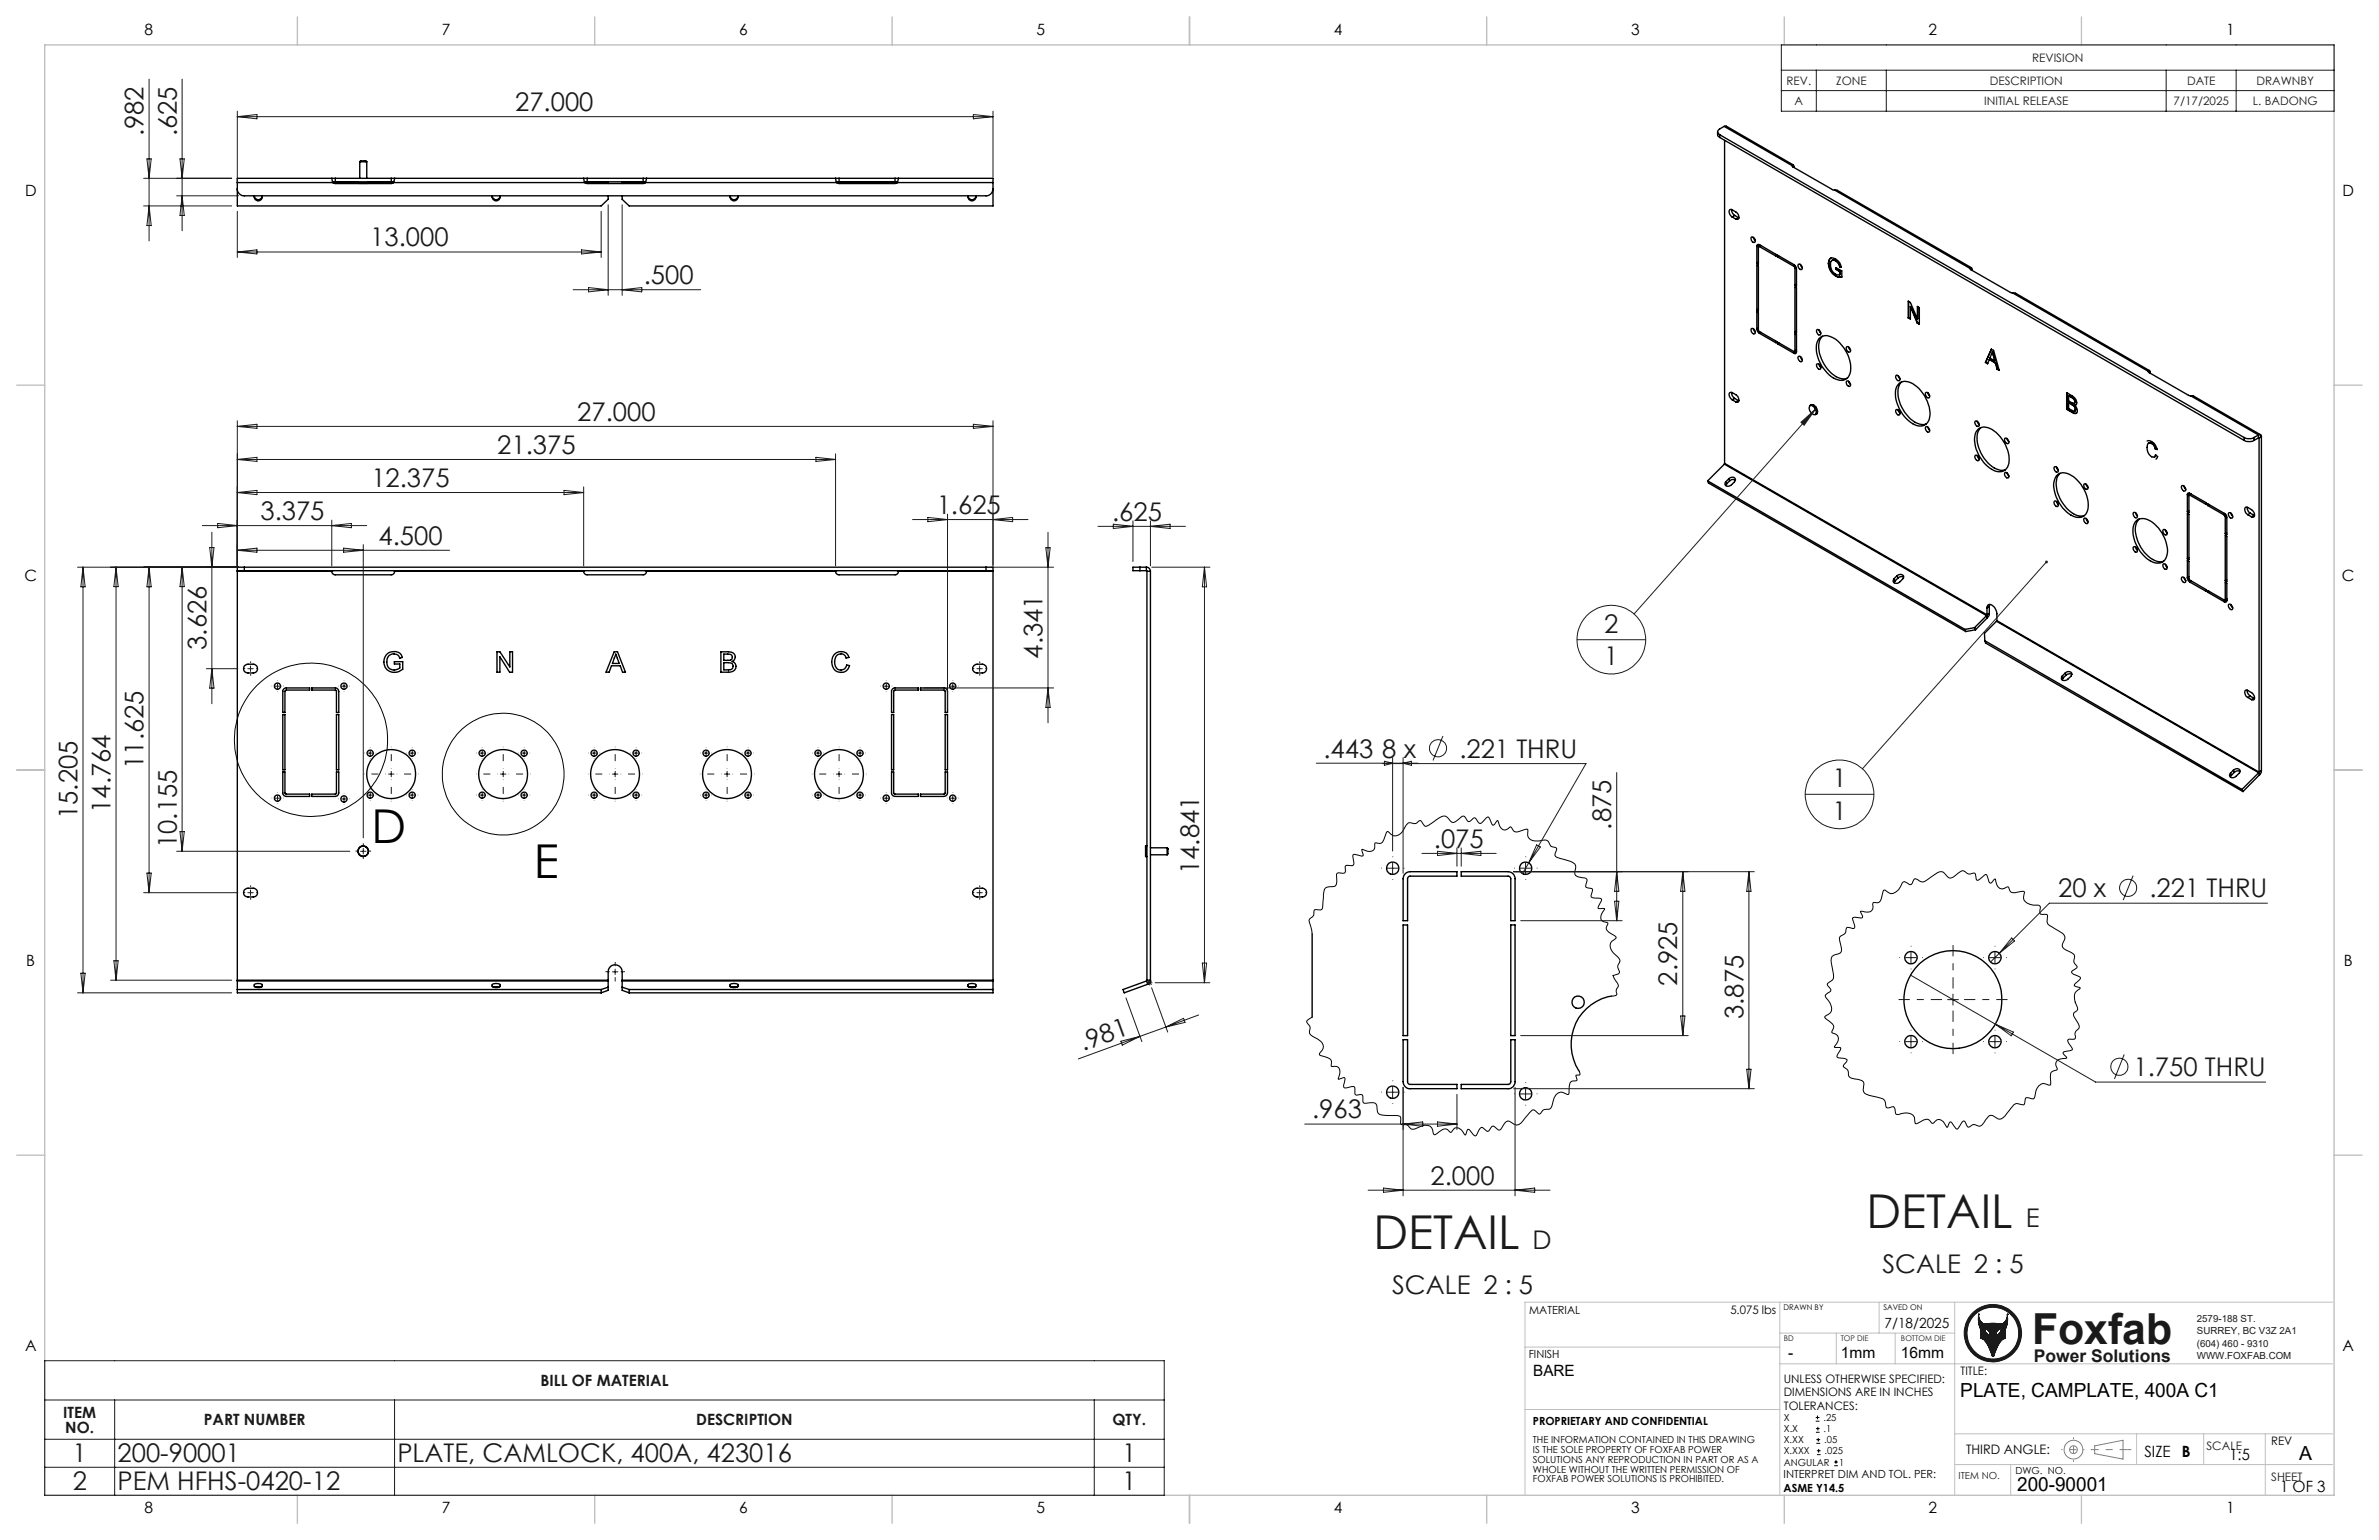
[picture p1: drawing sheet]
<svg xmlns="http://www.w3.org/2000/svg" width="432mm" height="279mm" viewBox="0 0 432 279" stroke-linecap="round" stroke-linejoin="round" font-family="sans-serif">
<defs><g id="words">
<g font-size="8.5">
<text x="67.4" y="152.9">D</text>
<text x="96.9" y="159.3">E</text>
</g>
<g font-size="8.5" fill="#191924">
<text x="249.3" y="226.6">DETAIL</text>
<text x="338.8" y="222.7">DETAIL</text>
</g>
<text font-size="7.8" fill="#191924" x="368.8" y="243.9">Foxfab</text>
<g font-size="4.7" fill="#191924">
<text x="93.5" y="20.1">27.000</text>
<text x="26.1" y="24.7" transform="rotate(-90 26.1 24.7)">.982</text>
<text x="32.1" y="24.7" transform="rotate(-90 32.1 24.7)">.625</text>
<text x="67.2" y="44.7">13.000</text>
<text x="116.9" y="51.5">.500</text>
<text x="104.8" y="76.3">27.000</text>
<text x="90.3" y="82.3">21.375</text>
<text x="67.4" y="88.3">12.375</text>
<text x="47.3" y="94.3">3.375</text>
<text x="170" y="93.2">1.625</text>
<text x="201.8" y="94.5">.625</text>
<text x="68.7" y="98.8">4.500</text>
<text x="37.5" y="117.9" transform="rotate(-90 37.5 117.9)">3.626</text>
<text x="189.2" y="119.5" transform="rotate(-90 189.2 119.5)">4.341</text>
<text x="291.2" y="114.8">2</text>
<text x="291.2" y="120.7">1</text>
<text x="240.2" y="137.4">.443 8 x</text>
<text x="264.9" y="137.5">.221 THRU</text>
<text x="26.1" y="139.5" transform="rotate(-90 26.1 139.5)">11.625</text>
<text x="332.6" y="142.8">1</text>
<text x="14.1" y="148.6" transform="rotate(-90 14.1 148.6)">15.205</text>
<text x="20.1" y="147.5" transform="rotate(-90 20.1 147.5)">14.764</text>
<text x="332.6" y="148.7">1</text>
<text x="32.1" y="153.9" transform="rotate(-90 32.1 153.9)">10.155</text>
<text x="260.3" y="153.8">.075</text>
<text x="292.4" y="150.5" transform="rotate(-90 292.4 150.5)">.875</text>
<text x="217.6" y="158.6" transform="rotate(-90 217.6 158.6)">14.841</text>
<text x="373.6" y="162.8">20 x</text>
<text x="390.1" y="162.8">.221 THRU</text>
<text x="304.4" y="178.8" transform="rotate(-90 304.4 178.8)">2.925</text>
<text x="316.4" y="184.9" transform="rotate(-90 316.4 184.9)">3.875</text>
<text x="196.6" y="190.7" transform="rotate(-20 196.6 190.7)">.981</text>
<text x="387.3" y="195.2">1.750 THRU</text>
<text x="238.1" y="202.9">.963</text>
<text x="259.7" y="214.9">2.000</text>
<text x="278.2" y="226.6">D</text>
<text x="367.7" y="222.7">E</text>
<text x="341.7" y="230.9">SCALE 2 : 5</text>
<text x="252.7" y="234.8">SCALE 2 : 5</text>
<text x="13.2" y="265.3">1</text>
<text x="21.3" y="265.3">200-90001</text>
<text x="72.1" y="265.3">PLATE, CAMLOCK, 400A, 423016</text>
<text x="203.7" y="265.3">1</text>
<text x="13.2" y="270.4">2</text>
<text x="21.3" y="270.4">PEM HFHS-0420-12</text>
<text x="203.7" y="270.4">1</text>
</g>
<g font-size="3.5">
<text x="355.8" y="253.4">PLATE, CAMPLATE, 400A C1</text>
<text x="417.3" y="264.9">A</text>
<text x="366.1" y="270.6">200-90001</text>
</g>
<text font-size="3.2" fill="#191924" x="369.1" y="247.1">Power Solutions</text>
<g font-size="2.8">
<text x="26.2" y="6.3">8</text>
<text x="80.2" y="6.3">7</text>
<text x="134.2" y="6.3">6</text>
<text x="188.1" y="6.3">5</text>
<text x="242.1" y="6.3">4</text>
<text x="296.1" y="6.3">3</text>
<text x="350.1" y="6.3">2</text>
<text x="404" y="6.3">1</text>
<text x="4.5" y="35.6">D</text>
<text x="425.2" y="35.6">D</text>
<text x="4.4" y="105.5">C</text>
<text x="425.1" y="105.5">C</text>
<text x="4.8" y="175.3">B</text>
<text x="425.4" y="175.3">B</text>
<text x="4.5" y="245.2">A</text>
<text x="425.2" y="245.2">A</text>
<text x="278.3" y="249.6">BARE</text>
<text x="324.6" y="246.3">-</text>
<text x="334.1" y="246.3">1mm</text>
<text x="345" y="246.3">16mm</text>
<text x="389.2" y="264.3">SIZE</text>
<text x="396" y="264.3">B</text>
<text x="404.7" y="265">1:5</text>
<text x="26.2" y="274.5">8</text>
<text x="80.2" y="274.5">7</text>
<text x="134.2" y="274.5">6</text>
<text x="188.1" y="274.5">5</text>
<text x="242.1" y="274.5">4</text>
<text x="296.1" y="274.5">3</text>
<text x="350.1" y="274.5">2</text>
<text x="404" y="274.5">1</text>
<text x="413.8" y="270.6">1 OF 3</text>
</g>
<g font-size="2.8" fill="#191924">
<text x="98.1" y="251.5">BILL OF MATERIAL</text>
<text x="11.5" y="257.2">ITEM</text>
<text x="11.9" y="260">NO.</text>
<text x="37" y="258.6">PART NUMBER</text>
<text x="126.4" y="258.6">DESCRIPTION</text>
<text x="201.9" y="258.6">QTY.</text>
</g>
<text font-size="2.5" x="342.1" y="240.9">7/18/2025</text>
<text font-size="2.4" x="356.9" y="263.8">THIRD ANGLE:</text>
<g font-size="2.1" fill="#191924">
<text x="368.8" y="11.2">REVISION</text>
<text x="324.3" y="15.4">REV.</text>
<text x="333.3" y="15.4">ZONE</text>
<text x="361.1" y="15.4">DESCRIPTION</text>
<text x="397" y="15.4">DATE</text>
<text x="409.5" y="15.4">DRAWNBY</text>
<text x="325.7" y="19.1">A</text>
<text x="360.1" y="19.1">INITIAL RELEASE</text>
<text x="394.5" y="19.1">7/17/2025</text>
<text x="408.9" y="19.1">L. BADONG</text>
<text x="400.5" y="263.1">SCALE</text>
<text x="412.2" y="268.7">SHEET</text>
</g>
<g font-size="2.1">
<text x="314.1" y="238.3">5.075 lbs</text>
<text x="323.8" y="251">UNLESS OTHERWISE SPECIFIED:</text>
<text x="355.9" y="249.5">TITLE:</text>
<text x="323.8" y="253.4">DIMENSIONS ARE IN INCHES</text>
<text x="323.8" y="255.7">TOLERANCES:</text>
<text x="412.2" y="262.1">REV</text>
</g>
<g font-size="2">
<text x="277.6" y="238.3">MATERIAL</text>
<text x="277.5" y="246.3">FINISH</text>
<text x="278.2" y="258.5">PROPRIETARY AND CONFIDENTIAL</text>
<text x="323.7" y="268.1">INTERPRET DIM AND TOL. PER:</text>
<text x="323.7" y="270.6">ASME Y14.5</text>
</g>
<g font-size="1.8" fill="#191924">
<text x="398.7" y="239.8">2579-188 ST.</text>
<text x="398.7" y="242.1">SURREY, BC V3Z 2A1</text>
<text x="398.7" y="244.3">(604) 460 - 9310</text>
<text x="398.7" y="246.6">WWW.FOXFAB.COM</text>
<text x="355.5" y="268.4">ITEM NO.</text>
</g>
<g font-size="1.8">
<text x="323.8" y="257.8">X</text>
<text x="331" y="257.8">.25</text>
<text x="278.2" y="261.9">THE INFORMATION CONTAINED IN THIS DRAWING</text>
<text x="278.2" y="263.6">IS THE SOLE PROPERTY OF FOXFAB POWER</text>
<text x="323.8" y="259.8">X.X</text>
<text x="323.8" y="263.9">X.XXX</text>
<text x="323.8" y="261.9">X.XX</text>
<text x="331" y="259.8">.1</text>
<text x="331.1" y="261.9">.05</text>
<text x="331.2" y="263.9">.025</text>
<text x="278.2" y="265.4">SOLUTIONS ANY REPRODUCTION IN PART OR AS A</text>
<text x="278.2" y="267.2">WHOLE WITHOUT THE WRITTEN PERMISSION OF</text>
<text x="278.2" y="268.9">FOXFAB POWER SOLUTIONS IS PROHIBITED.</text>
<text x="323.8" y="265.9">ANGULAR</text>
<text x="333.8" y="265.9">1</text>
<text x="365.8" y="267.4">DWG. NO.</text>
</g>
<g font-size="1.4">
<text x="323.7" y="237.6">DRAWN BY</text>
<text x="341.8" y="237.6">SAVED ON</text>
</g>
<g font-size="1.4" fill="#191924">
<text x="323.8" y="243.4">BD</text>
<text x="334.1" y="243.4">TOP DIE</text>
<text x="345" y="243.4">BOTTOM DIE</text>
</g>
</g></defs>
<g fill="none" stroke="#000" stroke-width=".25">
<path d="M43.1 34.3a1.21 1.21 0 0 0 1.2 1.2h134.7a1.26 1.26 0 0 0 1.2-1.2M43.1 33.1v4.3h66l1.3-1.2v-.7M43.1 33.1h17.3M46.1 35.5a.75 .75 0 0 0 .8 1 .75 .75 0 0 0 .7-1M46.1 35.6a.72 .72 0 0 0 .8 .6 .72 .72 0 0 0 .7-.6M60.2 32.3h-17.1v.8M60.2 32.3l.2 .8M60.2 32.3h.7M60.4 33h.5M60.4 33.1h4.5M60.4 33.1l.5 .2h10.1l.4-.2M60.9 32.3h10.1"/>
<path d="M60.9 32.3v.7M60.9 33h10.1M64.9 33.2h2M64.9 33v.2M65.3 29.4l.1-.2h1l.2 .2M65.3 29.4h1.3M65.3 29.4v2.9M66.6 29.4v2.9M66.9 33v.2M66.9 33.1h4.5M71 33h.5M71 32.3h.6"/>
<path d="M71 32.3v.7M71.4 33.1h34.8M71.6 32.3l-.2 .8M71.6 32.3h34.3M89.3 35.5a.75 .75 0 0 0 .7 1 .75 .75 0 0 0 .8-1M89.3 35.6a.72 .72 0 0 0 .7 .6 .72 .72 0 0 0 .8-.6M105.9 32.3l.3 .8M105.9 32.3h.7M106.1 33h.5M106.1 33.1h4.3M106.2 33.1l.4 .2h10.1l.5-.2M106.6 32.3h10.1"/>
<path d="M106.6 32.3v.7M106.6 33h10.1M110.4 33v.1M110.4 33.1v.2M112.9 33v.1M112.9 33.1v.2M112.9 33.1h4.3M116.7 33h.5M116.7 32.3h.7M116.7 32.3v.7M117.2 33.1h34.7M117.4 32.3l-.2 .8"/>
<path d="M117.4 32.3h34.3M132.5 35.5a.75 .75 0 0 0 .7 1 .75 .75 0 0 0 .7-1M132.5 35.6a.72 .72 0 0 0 .7 .6 .72 .72 0 0 0 .7-.6M151.7 32.3l.2 .8M151.7 32.3h.6M151.8 33h.5M151.8 33.1h11.1M151.9 33.1l.4 .2h10.2l.4-.2M152.3 32.3h10.2M152.3 32.3v.7M152.3 33h10.2M162.5 33h.4"/>
<path d="M162.5 32.3h.6M162.5 32.3v.7M162.9 33.1h17.3M163.1 32.3h17.1v.8M163.1 32.3l-.2 .8M175.7 35.5a.75 .75 0 0 0 .7 1 .75 .75 0 0 0 .7-1M175.7 35.6a.72 .72 0 0 0 .7 .6 .72 .72 0 0 0 .7-.6M180.2 33.1v4.3h-66l-1.3-1.2v-.7M311.7 23.9l.1 .7 .3 .3M312.1 24.4l95.2 55M312.1 24.4v.5M312.1 24.9l95.2 55"/>
<path d="M312.9 22.9l-.8 .5a.55 .55 0 0 0-.4 .5 .55 .55 0 0 0 .4 .5M312.9 22.9h.4l12.2 7M312.9 22.9l12.3 7.1M313 25.5v58.6M314.3 38l.1 .6 .5 .5M314.4 39.4a.88 .88 0 0 1-.3-1.4l.3 .1a1.52 1.52 0 0 1 1.2 1.3l-.2 .4h-.3M314.4 39.4l.7 .4M314.9 39.1l-.5 .3M314.9 39.1l.6 .4M315.5 39.5l-.4 .3M315.5 39.5h.1M325.2 30l.2 .3 7.2 4.1 .4 .1"/>
<path d="M325.2 30l.2-.1 .1 .1 .1 .2M325.6 30.2v.2M325.6 30.2l-.1 .1M333 34.5h.5l24.3 14.1M333 34.5l24.5 14.2M317.9 59.6a.59 .59 0 0 1 .6 .3 .59 .59 0 0 1 0 .7 .67 .67 0 0 1-.6-1zM317.9 43a.59 .59 0 0 1 .6 .3 .59 .59 0 0 1 0 .7 .67 .67 0 0 1-.6-1zM318.2 43.1l.4 .5M318.2 59.7l.4 .6M318.9 59.7v-3.1l.3 .1v3.3l3.1 1.9v.3l-3-1.7M318.9 59.7l.1 .4 .3 .4M318.9 44.7v3.1"/>
<path d="M318.9 48.1l.3 .1v8.2l-.3-.1zM319.2 47.6l-.3 .2M319.2 56.1l-.3 .2M319.2 59.5l-.3 .2M319.3 44.7h-.1v3.2l-.3-.1M319.3 44.4a.3 .3 0 0 0-.3 0 .3 .3 0 0 0-.1 .3M319.3 44.4l3 1.7v.4l-3-1.8M319.3 44.4l-.4 .3M319.3 44.4v.2M319.5 44.5l-.3 .2M319.6 44.6l-.3 .1M322.6 46.6v-.3l3 1.7 .3 .4 .2 .4v3.1l-.3-.1"/>
<path d="M322.6 46.6l3 1.7M322.9 46.5l-.3 .1M325.6 48.3l.2 .3M325.8 52.1l.3 .1v8.2l-.3-.1zM325.8 48.6v3.2M325.8 48.2l-.2 .1M326 48.5l-.2 .1M326.1 51.6l-.3 .2M326.4 47.9a.61 .61 0 0 1 .6 .3 .61 .61 0 0 1 0 .7 .65 .65 0 0 1-.6-1zM326.8 48l.3 .6M329.8 59.8a.61 .61 0 0 1 .6 .3 .61 .61 0 0 1 0 .7 .71 .71 0 0 1-.6-1zM330.2 59.9l.3 .5"/>
<path d="M331.9 47.8a.82 .82 0 0 1 .8-1l.7 .4a1.89 1.89 0 0 1 .8 1.3l-.3-.1M331.9 47.8a2.7 2.7 0 0 0 1.3 2.3M331.9 47.8l.1 .4a2.68 2.68 0 0 0 1.3 1.9M331.9 47.8h.1M332.3 46.8l-.2 .2-.2 .8M332.5 47.2h.5l.2 .1M333.2 47.3a.59 .59 0 0 0-.8 0 .59 .59 0 0 0-.2 .7 1.64 1.64 0 0 0 1.7 1.8M333.2 47.3a1.54 1.54 0 0 1 .7 1.1M333.2 48.9v-.4l1.1 .6v1.2h-.5l-.6-.2M333.2 48.9l.7 .4M333.2 47.3a1.48 1.48 0 0 1 .8 1.1M333.2 47.3h.1"/>
<path d="M333.3 50.1l.5 .2 .5-.1M333.3 48.6v.2M333.3 48.8l.7 .4M333.3 50.1h-.1M333.3 48.8l-.1 .1M333.9 49.3v.5M334 48.4h.2M334 49.2l-.1 .6M334 48.4h-.1M334 49.2l-.1 .1M346.4 57.7v-3.1l.3 .3 1.3 3M346.4 54.7v2.9"/>
<path d="M346.4 57.6l.3 .2M346.4 57.6v.1M346.7 55.6l1.3 3M346.7 55.6v2.3l-.3-.2M346.7 55.6l1.4 3M348 57.9v-2.3l.4 .2v3l-.4-.2M348.1 58.6l.3 .1M348.1 58.6h-.1M348.1 55.6l-.1 2.3M357.5 48.7l.2 .2 7.2 4.2 .4 .1M357.5 48.7l.3-.2 .1 .4M357.9 48.9l.1 .1"/>
<path d="M357.9 48.9l-.1 .1M365.3 53.2h.5l24.3 14M365.3 53.2l24.6 14.1M314.3 71.2l.1 .6 .5 .5M314.4 72.5a.84 .84 0 0 1-.3-1.3 1.62 1.62 0 0 1 1.3 .7l.2 .7a.34 .34 0 0 1-.1 .4 .34 .34 0 0 1-.4-.1M314.4 72.5l.7 .4M314.9 72.3l-.5 .2M314.9 72.3l.6 .4M315.5 72.7l-.4 .2M315.5 72.7h.1M319.6 60.3l-.3 .2M322.6 62.4v-.3l3 1.7 .2-.1"/>
<path d="M322.6 62.4l3 1.7M322.9 62.2l-.3 .2M325.8 63.7v-3.1l.3 .1v3.2M325.9 63.7l.2 .2M326.1 63.9a.28 .28 0 0 1-.2 .2 .28 .28 0 0 1-.3 0M326.1 63.6l-.4 .2M326.1 60.1l-.3 .2M326.1 63.9l-.5 .2M326.1 63.5l-.3 .2M326.4 64.7a.59 .59 0 0 1 .6 .2 .59 .59 0 0 1 0 .7 .67 .67 0 0 1-.6-.9zM326.8 64.7l.3 .6M328.5 73.7a.85 .85 0 0 1 1.1 .8 .49 .49 0 0 1-.2 .7 .49 .49 0 0 1-.6-.3l-.4-.6z"/>
<path d="M328.6 73.6a.79 .79 0 0 1 1.2 .6l.1 .7-.4 .3a1.09 1.09 0 0 0-.9-1.6zM329.1 73.4l.1 .1M329.6 73.9l.1 .1M329.8 75.1h-.1M329.8 66a.63 .63 0 0 1 .6 1 .71 .71 0 0 1-.6-1zM329.9 74.5v.2M330.1 61.5a1.99 1.99 0 0 1 2.7-.2 6.5 6.5 0 0 1 3 6.5 1.76 1.76 0 0 1-2.6 1 6.5 6.5 0 0 1-3.4-6.7zM330.2 66.1l.3 .6M330.8 61a3.3 3.3 0 0 0-.4 3.6 5.9 5.9 0 0 0 4 4.1h.8M335.2 62.9a.59 .59 0 0 1 .6 .3 .59 .59 0 0 1-.1 .7 .67 .67 0 0 1-.5-1zM335.2 69.1a.61 .61 0 0 1 .6 .3 .61 .61 0 0 1-.1 .7 .65 .65 0 0 1-.5-1zM335.5 63l.4 .6"/>
<path d="M335.5 69.2l.4 .6M344.1 74.3a.63 .63 0 0 1 .6 1 .71 .71 0 0 1-.6-1zM344.1 68.1a.61 .61 0 0 1 .6 .3 .61 .61 0 0 1 0 .7 .71 .71 0 0 1-.6-1zM344.5 68.2l.4 .5M344.5 74.4l.4 .6M344.7 69.5a2.54 2.54 0 0 1 3.2 .7 6.5 6.5 0 0 1 2.3 5.9 1.85 1.85 0 0 1-3 .8 6.5 6.5 0 0 1-3-6.5zM345.2 69.3a3.8 3.8 0 0 0-.3 4.1 5.8 5.8 0 0 0 3.9 3.6l.8-.1M349.5 71.2a.61 .61 0 0 1 .6 .3 .61 .61 0 0 1 0 .7 .71 .71 0 0 1-.6-1zM349.5 77.4a.63 .63 0 0 1 .6 1 .68 .68 0 0 1-.6-1zM349.9 71.3l.3 .6M349.9 77.5l.3 .6M358.5 76.4a.59 .59 0 0 1 .6 .3 .59 .59 0 0 1 0 .7 .67 .67 0 0 1-.6-1z"/>
<path d="M358.9 76.4l.3 .6M359.1 77.8a2.54 2.54 0 0 1 3.2 .7 6.6 6.6 0 0 1 2.2 5.9 1.85 1.85 0 0 1-3 .8 6.5 6.5 0 0 1-3-6.5zM359.6 77.6a3.7 3.7 0 0 0-.3 4.1 5.3 5.3 0 0 0 4.2 3.6l.5-.1M360.4 65.8l1-2.4 .4 .2 1.1 3.6-.4-.2M360.4 65.7l.4 .2M360.4 65.7v.1M361.1 65.2l1.1 .7M361.1 65.2l-.3 .8-.4-.2M361.1 65.2l1.2 .6M361.5 63.4l-1.1 2.3M361.6 63.8l.3 .7M361.6 63.8l.2 .7"/>
<path d="M361.6 63.8l-.4 1.1 .9 .6M361.8 64.5l.3 1M361.9 64.5l.2 1M361.9 64.5h-.1M362.2 65.9l.3 1.1M362.3 65.8l.2 1.1M362.3 65.8l-.1 .1M362.5 66.9l.3 .2M362.5 66.9v.1M363.9 79.5a.63 .63 0 0 1 .6 1 .71 .71 0 0 1-.6-1zM364.3 79.6l.3 .6M375.1 74.3l1 .5"/>
<path d="M375.2 71.3v2.9M375.2 74.2l1 .6M375.2 74.2l-.1 .1M375.5 71.8v.9l.8 .5h.1l.2-.3M375.5 73.1v1l.8 .5h.3l.1-.3M375.5 71.8l.5 .2M375.5 73.1v-.1l.6 .4M375.5 71.8l.5 .3M375.5 73.1l.6 .3M376 72.1l.4 .3 .2 .5M376 72l.6 .5 .1 .4M376 72v.1"/>
<path d="M376.1 73.4l.4 .4 .2 .5M376.1 73.4l.5 .3 .1 .6M376.1 73.4h.1M376.2 74.8l.7 .2M376.2 74.8h-.1M376.6 73.5l.3 .6a.66 .66 0 0 1-.2 .9l-.6-.2M376.6 73.5a.72 .72 0 0 0 .1-1.2l-1.6-1.1v3.1M376.6 74.6h.1M376.7 72.9l-.2 .3M376.7 72.9h-.1M376.7 74.3l-.1 .2M376.7 74.3h.1"/>
<path d="M376.8 73.4l-.2 .1M389.9 67.3l.2 .3 7.1 4.1 .5 .1M389.9 67.3l.2-.1 .1 .1 .1 .3M390.3 67.6v.1M390.3 67.6h-.2M397.7 71.8l.4 .1 12.2 7M397.7 71.8l12.2 7.1M407.3 79.4a2.02 2.02 0 0 0 1.8 0M407.3 79.9a2.02 2.02 0 0 0 1.8 0M407.3 79.4v.5M409.1 79.4v.5M409.9 79.4l.1 .1"/>
<path d="M409.9 78.9a.32 .32 0 0 1 .4 0 .32 .32 0 0 1 .2 .3M409.9 78.9l-.8 .5M409.9 78.9v.5M409.9 79.4l-.8 .5M410 79.5v60.6M410.5 79.2l-.5 .3M410.5 79.2v60.6M310 87.2l.1 .4 46.7 27M310 87.2l46.7 27M313 84.2l47.6 27.5M313 84.2l-3 3M313 84.1v.1"/>
<path d="M313 84.1l47.6 27.4M313.3 87.4l.1 .4M313.4 87.8l-.2 .3M313.8 86.9a.6 .6 0 0 1 .7-.4 .6 .6 0 0 1 .4 .7l-.1 .2a1.48 1.48 0 0 1-1.4 .8 .46 .46 0 0 1-.3-.4 .46 .46 0 0 1 .2-.4M313.8 86.9l-.5 .5M313.8 86.9l.1 .3M313.9 87.2l-.5 .6M315 87.1l-.2-.1a.8 .8 0 0 0-.9 .2M358.5 82.6a.61 .61 0 0 1 .6 .3 .61 .61 0 0 1 0 .7 .65 .65 0 0 1-.6-1zM358.9 82.7l.3 .6M363.9 85.8a.61 .61 0 0 1 .6 .2 .61 .61 0 0 1 0 .7 .71 .71 0 0 1-.6-.9zM364.3 85.8l.3 .6"/>
<path d="M372.9 90.9a.61 .61 0 0 1 .6 .3 .61 .61 0 0 1 0 .7 .67 .67 0 0 1-.6-1zM372.9 84.7a.63 .63 0 0 1 .6 1 .67 .67 0 0 1-.6-1zM373.3 84.7l.3 .6M373.3 91l.3 .5M373.5 86.1a2.34 2.34 0 0 1 2.8 .4 6.4 6.4 0 0 1 2.6 6.2 1.83 1.83 0 0 1-3 .8 6.8 6.8 0 0 1-3.1-6.1l.3-.8zM373.9 85.9a3.4 3.4 0 0 0-.4 3.6 5.9 5.9 0 0 0 4 4.1l.8-.1M378.3 87.8a.61 .61 0 0 1 .6 .3 .61 .61 0 0 1-.1 .7 .65 .65 0 0 1-.5-1zM378.3 94.1a.59 .59 0 0 1 .6 .2 .59 .59 0 0 1-.1 .7 .67 .67 0 0 1-.5-.9zM378.6 87.8l.4 .6M378.6 94.1l.4 .6M387.2 99.2a.61 .61 0 0 1 .7 .3 .61 .61 0 0 1-.1 .7 .71 .71 0 0 1-.6-1zM387.2 93a.63 .63 0 0 1 .6 .9 .68 .68 0 0 1-.6-.9z"/>
<path d="M387.6 94.7a2.16 2.16 0 0 1 3.1 .1 6.9 6.9 0 0 1 2.6 5.8 1.74 1.74 0 0 1-2.6 1.4 6.5 6.5 0 0 1-3.4-6.7zM387.6 93l.3 .6M387.6 99.3l.3 .5M388.3 94.2a3.3 3.3 0 0 0-.4 3.6 6 6 0 0 0 4 4.1l.8-.1M389.7 80a1.64 1.64 0 0 1 1.8 1.6l-.3-.1M390 80.4h.6M390 80.3v.1M390.5 80.5l-.5-.1a1.75 1.75 0 0 0 .8 2.5l.3-.1 .1-.3 .4 .3-.3 .5M390.5 80.5l.4 .3 .3 .7M390.6 80.4l.4 .4 .3 .6M390.6 80.4l-.1 .1M391.3 81.4l.2 .1"/>
<path d="M391.3 81.4l-.1 .1M391.3 82.6l-.3 .3M392.6 96.1a.63 .63 0 0 1 .6 .9 .65 .65 0 0 1-.6-.9zM393 96.2l.3 .5M396 88.1a.63 .63 0 0 1 .6 1 .71 .71 0 0 1-.6-1zM396.4 88.2l.3 .6M397 93.2l.3 .1v8.2l-.3-.1zM397 89.7v3.2M397.3 92.7l-.3 .2M397.4 89.8h-.1v3.2l-.3-.1M397.4 89.5a.25 .25 0 0 0-.3 0 .25 .25 0 0 0-.1 .2M397.4 89.5l3.1 1.7v.3l-3.1-1.7"/>
<path d="M397.4 89.5l-.4 .2M397.4 89.5v.2M397.7 89.6l-.4 .2M397.7 89.7l-.3 .1M400.7 91.7v-.3l3.3 1.9 .2 .5v3.2l-.3-.2M400.7 91.7l3 1.8M401 91.5l-.3 .2M403.7 93.5l.2 .2M403.9 93.7v3.1M403.9 97.2l.3 .1v8.2l-.3-.1zM404 93.3l-.3 .2M404.1 93.6l-.2 .1"/>
<path d="M404.2 96.7l-.3 .1M404.5 93.1a.61 .61 0 0 1 .6 .2 .61 .61 0 0 1 0 .7 .71 .71 0 0 1-.6-.9zM404.9 93.1l.3 .6M407.9 92l.2 .8 .3 .3M408 93.4a.92 .92 0 0 1-.4-1.4l.4 .1a1.64 1.64 0 0 1 1.2 1.4 .34 .34 0 0 1-.1 .3 .34 .34 0 0 1-.4 0M408 93.4l.7 .4M408.4 93.1l-.4 .3M408.4 93.1l.7 .4M409.1 93.5l-.4 .3M409.1 93.5l.1 .1M43.1 103.5h1.2M43.1 103.5v.1"/>
<path d="M43.1 103.6v74.2M43.1 103.6h17.1M44.3 102.9h-1.2v.6M44.3 102.9v.6M44.3 102.9h134.7M44.3 103.5h134.7M60.2 103.6a.6 .6 0 0 0 .7 .7h10.1a.66 .66 0 0 0 .6-.7M60.4 103.5l-.2 .1M70.1 118.8a1.69 1.69 0 0 1 2.9 .5l-.4 .1a1.27 1.27 0 0 0-1.7-.6 1.27 1.27 0 0 0-.7 1.6 1.38 1.38 0 0 0 2.4 .8v-.7h-1v-.4h1.5v1.3a1.99 1.99 0 0 1-2.8 .2 1.99 1.99 0 0 1-.2-2.8zM71.4 103.5l.2 .1M71.6 103.6h34.3M90.2 118.3h.5l1.8 2.7v-2.7h.5v3.7h-.5l-1.8-2.8v2.8h-.5z"/>
<path d="M105.9 103.6a.6 .6 0 0 0 .7 .7h10.1a.66 .66 0 0 0 .7-.7M106.2 103.5l-.3 .1M111.5 118.3h.6l1.4 3.7h-.5l-.4-1.2h-1.6l-.4 1.2h-.6zM111.8 118.7l.6 1.7h-1.2zM117.2 103.5l.2 .1M117.4 103.6h34.3M130.8 118.3h1.4a.95 .95 0 0 1 1.2 .5 .95 .95 0 0 1-.5 1.2 .97 .97 0 0 1 .7 1.1 .97 .97 0 0 1-.9 .8l-1.9 .1zM131.4 118.7a1.52 1.52 0 0 1 1.5 .3v.2l-.1 .5-1.4 .1zM151.4 118.7a1.59 1.59 0 0 1 2.7 .6l-.5 .1a1.02 1.02 0 0 0-1.1-.8 1.02 1.02 0 0 0-.9 1 1.43 1.43 0 0 0 1 2 1.01 1.01 0 0 0 1.1-1l.5 .2a1.66 1.66 0 0 1-1.9 1.2 1.66 1.66 0 0 1-1.3-1.9l.1-.9zM151.7 103.6a.6 .6 0 0 0 .6 .7h10.2a.66 .66 0 0 0 .6-.7M151.9 103.5l-.2 .1M162.9 103.5l.2 .1"/>
<path d="M163.1 103.6h17.1M179 102.9h1.2v.6M179 103.5h1.2M179 102.9v.6M180.2 103.5v.1M180.2 103.6v74.2M206.9 102.9h-1.3v.6h1.3M206.9 102.9h1.2M206.9 103.5h1.2M206.9 102.9v.6M208.1 103.5l.1 .1M208.1 102.9a.72 .72 0 0 1 .7 .7"/>
<path d="M208.1 102.9v.6M208.2 103.6h.6M208.2 103.6v74.2M208.8 103.6v74.2M343.8 105l.2 .4M344 105.4l-.2 .3M344.3 104.5a.63 .63 0 0 1 .8-.3 .63 .63 0 0 1 .4 .7l-.2 .2a1.3 1.3 0 0 1-1.4 .7 .46 .46 0 0 1-.1-.8M344.3 104.5l-.5 .5M344.3 104.5l.2 .4M344.5 104.9l-.5 .5M345.5 104.7a.73 .73 0 0 0-1 .2M356.7 114.2l.1 .4"/>
<path d="M358.4 113.9l-1.7 .3M358.4 113.9l.2 .4M358.6 114.3l-1.8 .3M360.3 116.2l.1 .5 46.7 26.9M360.3 116.2l46.6 27M360.6 111.7l-2.2 2.2M360.6 111.7l.1 .4M360.6 110.3a.62 .62 0 0 1 .5-.6 .62 .62 0 0 1 .7 .3l.4 .5a3.2 3.2 0 0 1 .2 2.1M360.6 111.5v.2M360.6 110.3v1.2M360.7 112.1l-2.1 2.2M361.1 111.3l-.1 .4-.3 .4"/>
<path d="M361.1 110l-.5 .3M361.1 111.3l-.5 .2M361.1 110v1.3M361.2 109.6l-.1 .4M362.4 112.7l47.6 27.5M362.4 112.7l-2.2 2.2 .1 1.3M362.4 112.6v.1M362.4 112.6l47.6 27.5M392.6 102.3a.61 .61 0 0 1 .7 .3 .61 .61 0 0 1-.1 .7 .67 .67 0 0 1-.6-1zM393 102.4l.3 .5M396 104.7a.61 .61 0 0 1 .6 .3 .61 .61 0 0 1 0 .7 .71 .71 0 0 1-.6-1zM396.4 104.8l.3 .5"/>
<path d="M397 104.8v-3.1l.3 .1v3.3l3.2 1.9v.3l-3.1-1.7M397 104.8l.1 .4 .3 .4M397.3 101.2l-.3 .2M397.3 104.6l-.3 .2M397.7 105.4l-.3 .2M400.7 107.5v-.4l3.1 1.8 .1-.1M400.7 107.5l3 1.7M401 107.3l-.3 .2M403.9 108.8v-3.1l.3 .1v3.1M404 108.8l.2 .1M404.2 108.9a.28 .28 0 0 1-.2 .3 .28 .28 0 0 1-.3 0M404.2 108.7l-.3 .2"/>
<path d="M404.2 105.2l-.3 .2M404.2 108.9l-.5 .3M404.2 108.6l-.3 .2M404.5 109.6a.63 .63 0 0 1 .6 1 .71 .71 0 0 1-.6-1zM404.9 109.7l.3 .6M44.3 120.8l.2-.1a2.11 2.11 0 0 1 1.9 0 .78 .78 0 0 1 .3 .9 .78 .78 0 0 1-.7 .5h-1a.79 .79 0 0 1-.7-.4 .79 .79 0 0 1 0-.9zM51.3 129.6h.4v10.1h-.4zM51.5 125l.3-.2h4.4v.4h-4.3l-.2 .1v4h-.4v-4zM56.6 124.8h4.3a.66 .66 0 0 1 .6 .6v3.9h-.4v-4l-.2-.1h-4.3zM61.1 129.6h.4v10.1h-.4zM131.4 120.2a1.61 1.61 0 0 1 1.6 .4 .67 .67 0 0 1-.1 .7 .67 .67 0 0 1-.7 .2h-.8zM161.8 129.6h.4v10.1h-.4z"/>
<path d="M162 125l.3-.2h4.4v.4h-4.4l-.1 .1v4h-.4v-4zM167.1 124.8h4.2a.66 .66 0 0 1 .7 .6v3.9h-.4v-4l-.2-.1h-4.3zM171.6 129.6h.4v10.1h-.4zM176.7 120.8l.2-.1a1.98 1.98 0 0 1 1.9 0 .78 .78 0 0 1 .2 .9 .78 .78 0 0 1-.7 .5h-1a.79 .79 0 0 1-.7-.4 .79 .79 0 0 1 .1-.9zM374.3 122.6l.2 .4M374.5 123l-.2 .4M374.9 122.1a.59 .59 0 0 1 .8-.2 .59 .59 0 0 1 .2 .8 1.37 1.37 0 0 1-1.5 .7 .45 .45 0 0 1-.3-.3 .45 .45 0 0 1 .2-.5M374.9 122.1l-.6 .5M374.9 122.1l.1 .4M375 122.5l-.5 .5M376.1 122.3l-.4-.1-.7 .3M405.4 139.7a.62 .62 0 0 1 .7-.3 .62 .62 0 0 1 .4 .7l-.1 .2a1.4 1.4 0 0 1-1.4 .8 .48 .48 0 0 1-.2-.8"/>
<path d="M405.4 139.7l-.6 .6M405.4 139.7l.2 .4M406.6 140a.73 .73 0 0 0-1 .1M407.9 125.2v.4l.5 .7M408 126.5a.88 .88 0 0 1-.4-1.3l.4 .1a1.66 1.66 0 0 1 1.2 1.3l-.1 .3h-.4M408 126.5l.7 .4M408.4 126.3l-.4 .2M408.4 126.3l.7 .4M409.1 126.7l-.4 .2M409.1 126.7h.1M410.5 139.8l-.1 .4-.3 .4M410.5 139.8l-.5 .3"/>
<path d="M51.3 140.1h.4l.1 3.9 4.4 .1v.4h-4.2a.66 .66 0 0 1-.7-.6zM56.6 144.1l4.4-.1 .1-3.9h.4v3.8a.75 .75 0 0 1-.6 .6h-4.3zM161.8 140.1h.4l.1 3.9 4.4 .1v.4h-4.2a.66 .66 0 0 1-.7-.6zM167.1 144.1l4.4-.1 .1-3.9h.4v3.8a.75 .75 0 0 1-.7 .6h-4.2zM208 153.5v1.9M208 155.4h.2M208 153.5h.2M208.8 155.1h3M208.8 153.8h3M211.8 153.8l.2 .2v.9l-.2 .2M211.8 153.8v1.3M254.9 158.7l.3-.3 .7-.2h8.5v.8h-8.7l-.2 .3v7.7h-.8v-7.6z"/>
<path d="M265.2 158.2h8.5a1.26 1.26 0 0 1 1.3 1.2v7.6h-.8v-7.6a.48 .48 0 0 0-.5-.4h-8.5zM404.8 140.3l.2 .4M405 140.7l-.2 .3M405.6 140.1l-.6 .6M406.9 143.2l.2 .4M410 140.2l-3.1 3M410 140.2l.1 .4M410 140.1v.1M410.1 140.6l-3 3M43.1 177.8v.2M43.1 177.8h67.3M43.1 178v2.1h66"/>
<path d="M43.1 179.5h66M43.1 178h67.3M44.3 161.5l.2-.2a2.11 2.11 0 0 1 1.9 0 .78 .78 0 0 1 .3 .9 .78 .78 0 0 1-.7 .5h-1a.79 .79 0 0 1-.7-.4 .79 .79 0 0 1 0-.8zM46.2 178.6a1.28 1.28 0 0 1 1.4 .1v.2a1.16 1.16 0 0 1-1.5 0zM46.4 179.1h1M89.4 178.6a1.28 1.28 0 0 1 1.4 .1v.2a1.16 1.16 0 0 1-1.5 0zM89.5 179.1h1.1M109.1 179.5v.6M110.4 177.8v-1.5a1.27 1.27 0 0 1 1.3-1.3 1.27 1.27 0 0 1 1.2 1.3v1.5M110.4 177.8v.2M110.4 178v1.7l-1.3 .4M110.4 179.1l-1.3 .4"/>
<path d="M112.9 177.8v.2M112.9 177.8h67.3M112.9 178v1.7l1.3 .4M112.9 179.1l1.3 .4M112.9 178h67.3M114.2 179.5h66M114.2 179.5v.6M132.6 178.6a1.28 1.28 0 0 1 1.3 .1v.2a1.16 1.16 0 0 1-1.4 0zM132.7 179.1h1.1M175.8 178.6a1.28 1.28 0 0 1 1.3 .1v.2a1.16 1.16 0 0 1-1.4 0zM175.9 179.1h1.1M176.7 161.5l.2-.2a1.98 1.98 0 0 1 1.9 0 .78 .78 0 0 1 .2 .9 .78 .78 0 0 1-.7 .5h-1a.79 .79 0 0 1-.7-.4 .79 .79 0 0 1 .1-.8z"/>
<path d="M180.2 177.8v.2M180.2 178v2.1h-66M208.1 178l-4.3 1.5 .2 .6 4.3-1.5M208.1 178l.2 .6M208.2 177.8l-.1 .2M208.2 177.8h.6M208.8 177.8a.79 .79 0 0 1-.5 .8M238.2 169.4v15.1M254.7 167.8h.8v20.1h-.8zM274.2 167.8h.8v20.1h-.8zM254.7 188.6h.8v7.7a.48 .48 0 0 0 .4 .4h8.5v.8h-8.5a1.26 1.26 0 0 1-1.2-1.2zM265.2 196.7h8.5a.48 .48 0 0 0 .5-.4v-7.7h.8v7.7a1.21 1.21 0 0 1-1.3 1.2h-8.5z"/>
<path d="M292.5 180.7a8.8 8.8 0 0 0-5.8 13.7"/>
<circle cx="50.4" cy="124.5" r=".57"/>
<circle cx="62.4" cy="124.5" r=".57"/>
<circle cx="67.2" cy="136.6" r=".56"/>
<circle cx="74.8" cy="136.6" r=".56"/>
<circle cx="87.5" cy="136.6" r=".56"/>
<circle cx="95.1" cy="136.6" r=".56"/>
<circle cx="107.8" cy="136.6" r=".56"/>
<circle cx="115.5" cy="136.6" r=".56"/>
<circle cx="128.2" cy="136.6" r=".56"/>
<circle cx="135.8" cy="136.6" r=".56"/>
<circle cx="148.5" cy="136.6" r=".56"/>
<circle cx="156.1" cy="136.6" r=".56"/>
<circle cx="160.9" cy="124.5" r=".57"/>
<circle cx="172.9" cy="124.5" r=".57"/>
<circle cx="50.4" cy="144.8" r=".57"/>
<circle cx="62.4" cy="145" r=".56"/>
<circle cx="65.9" cy="154.4" r=".96"/>
<circle cx="65.9" cy="154.4" r=".9"/>
<circle cx="67.2" cy="144.3" r=".56"/>
<circle cx="71" cy="140.5" r="4.4"/>
<circle cx="74.8" cy="144.3" r=".56"/>
<circle cx="87.5" cy="144.3" r=".56"/>
<circle cx="91.3" cy="140.5" r="4.4"/>
<circle cx="95.1" cy="144.3" r=".56"/>
<circle cx="107.8" cy="144.3" r=".56"/>
<circle cx="111.6" cy="140.5" r="4.4"/>
<circle cx="115.5" cy="144.3" r=".56"/>
<circle cx="128.2" cy="144.3" r=".56"/>
<circle cx="132" cy="140.5" r="4.4"/>
<circle cx="135.8" cy="144.3" r=".56"/>
<circle cx="148.5" cy="144.3" r=".56"/>
<circle cx="152.3" cy="140.5" r="4.4"/>
<circle cx="156.1" cy="144.3" r=".56"/>
<circle cx="160.9" cy="144.8" r=".57"/>
<circle cx="172.9" cy="144.8" r=".57"/>
<circle cx="252.8" cy="157.5" r="1.13"/>
<circle cx="276.9" cy="157.5" r="1.13"/>
<circle cx="346.9" cy="173.8" r="1.13"/>
<circle cx="362.1" cy="173.8" r="1.13"/>
<circle cx="252.8" cy="198.2" r="1.13"/>
<circle cx="276.9" cy="198.5" r="1.12"/>
<circle cx="286.4" cy="181.8" r="1.13"/>
<circle cx="346.9" cy="189" r="1.13"/>
<circle cx="354.5" cy="181.4" r="8.9"/>
<circle cx="362.1" cy="189" r="1.13"/>
</g>
<path d="M238.2 169.4l-.5-2a.73 .73 0 0 1 .5-1.1l.2-.2 .1-.9a1.08 1.08 0 0 1 1.1-.1l.3-.1 .2-.3 .1-2.3a1.2 1.2 0 0 1 1-1.5h.3a.87 .87 0 0 0 1.1-1v-1.1l.1-.4h1.4l.2-1.3h1a.39 .39 0 0 0 .4-.5l-.1-1.5 .3-.1 1.3 .3h.2l-.2-1.1v-.1l.3 .1a1.34 1.34 0 0 0 2-.4v-.7l.1-.2h.2a.93 .93 0 0 0 1.4-.6l.5-1.3 .2-.1a2.24 2.24 0 0 0 1.4 .8 2.24 2.24 0 0 0 1.7-1.6 1.05 1.05 0 0 1 1.6-.7h.4l.6-.5a.88 .88 0 0 1 .8 .7l.3 .3h.2l1.8-1.2a2.37 2.37 0 0 1 1.6-.6l.4 .2a1.8 1.8 0 0 0 1.1 .9l1.6-1.1h.4l.6 .9 .2 .1 .9-.7a1.26 1.26 0 0 1 .9 .8l.1 .2a1.03 1.03 0 0 0 1-.7l.3-.4 .4-.1 .3 .6a.89 .89 0 0 0 .6 .9l.6-.8h.2a1.88 1.88 0 0 0 1.2 1.7l.3-.1 .8-.5 .2 .1a.94 .94 0 0 0 1.2 .8l1.5-.5 .2 .2v.2a1.28 1.28 0 0 0 1.3 1.8h.7a1.58 1.58 0 0 1 1.7 0l.2 .3a1.08 1.08 0 0 0 1.2 .9 .86 .86 0 0 1-.1 1.1l-.1 .3a3.9 3.9 0 0 0 2.3 .9 1.86 1.86 0 0 1 1.5 1v.4a1.14 1.14 0 0 0 .2 1.5l1.8 .5 .1 .2-.3 1.1 .1 .2 .4 .1a.62 .62 0 0 1 .8 .4l-.3 1.1 .3 .3h.5a1.13 1.13 0 0 1 1.1 .3l-.6 1.5 1.2 .2a2.46 2.46 0 0 0-.7 2 1.27 1.27 0 0 0 1.1 .5l.2 .2-.2 .2a.97 .97 0 0 0 .7 1.6l.8 .5 .1 .3-.1 .2a1.41 1.41 0 0 0-1 1.1 1.41 1.41 0 0 0 .6 1.4l.4 .3a1.29 1.29 0 0 1 .8 1.4 1.23 1.23 0 0 0 0 1.7l-.3 .4-.9 .3 .5 1a.88 .88 0 0 1 .1 1.4v.6a.35 .35 0 0 1-.2 .6l-.7 .1M336.3 166.5h1.6l.2-.1v-.2l-.4-.9h.4a1.54 1.54 0 0 0 1.8-.3l.1-1.2 1-.1a3.8 3.8 0 0 0 .8-2.1l.4-.1a1.43 1.43 0 0 0 2.4-.1l.6-1a.48 .48 0 0 1 .7-.3l.8 .4h.2l.5-1 .2-.1 .5 .2a1.19 1.19 0 0 0 1.9-.1l.9-.6a1.87 1.87 0 0 1 1.8-.6l.7 .7a.91 .91 0 0 0 1.5-.2 1.86 1.86 0 0 1 1.5-.8l.6 .4a1.5 1.5 0 0 0 1.4 0l.2 .3a1.12 1.12 0 0 0 .4 1l1.4-1.1 .2 .2 .4 1.1 .2 .3h.2l.7-.7 .1 .1a1.72 1.72 0 0 0 1.2 1.7l.9-.4 .3 .1 .1 .3a.97 .97 0 0 0 1.5 .6l1.1-.2 .2 .2-.2 .4a1.27 1.27 0 0 0 1.1 1.8l1.6 .1 .2 .2 .1 .2v1.1l.4 .2 .9 .1v.9a1.03 1.03 0 0 0 .8 1.2l1.4 .9a1.3 1.3 0 0 1 1 1.3l-.3 .7a.89 .89 0 0 0 .5 1.4 2.45 2.45 0 0 1 1.6 1.1l-.2 .7a1.21 1.21 0 0 0 .6 1.1 .46 .46 0 0 1-.4 .6l-.6 .3 .1 .4 1.5 .7v.2l-1.1 1.1v.2l.9 .3 .2 .2-.1 .1a1.51 1.51 0 0 0-.9 2l.5 1.7-.1 .3-.6 .4-.1 .2 .1 .4 .7 1.1a.84 .84 0 0 1-.1 1.4 .88 .88 0 0 0-.3 1.1v.3l-.1 .2h-1l-.3 .3 .9 1.5-.5 .3-1.2 .3v.2l.6 .8-.2 .1a1.85 1.85 0 0 0-1.7 .7 1.51 1.51 0 0 0 .2 1.3l-.4 .2a.93 .93 0 0 0-.9 1.2l.1 1.4h-.4a1.44 1.44 0 0 0-2.3 1.1 1.84 1.84 0 0 1-.5 1.5l-.5-.1a.62 .62 0 0 0-.9 .1l-.3 1h-.5a1.04 1.04 0 0 0-1.6 .4l-1.2 1.6a1.14 1.14 0 0 1-1.9 .3l-.7-.3a2.35 2.35 0 0 0-1.3 1.3 .93 .93 0 0 1-1.5 .4 1.22 1.22 0 0 0-1.3 .4 1.11 1.11 0 0 1-.6-1l-.3-.1h-.1l-1 1.4h-.3l-.4-.6a.72 .72 0 0 0-.6-.6l-.5 .9h-.1l-.1-.1a1.55 1.55 0 0 0-1.7-1.2l-.7 .6h-.2l-.7-.7a2.67 2.67 0 0 0-1.9 .7l-.4 .1-.1-.4a1.41 1.41 0 0 0-1.9-1.6l-1.4 .3-.2-.1-.2-1.1-.2-.2h-.4a.74 .74 0 0 1-1 0 1.57 1.57 0 0 0-.9-1.6l-1.6-.3a1.62 1.62 0 0 1-1.6-1.2l.1-1.1a1 1 0 0 0-1.1-.8 1.62 1.62 0 0 1-1.7-.7v-.6a1.28 1.28 0 0 0-.9-1v-.2l.6-.9a.74 .74 0 0 0-.9-.4l-.6-.1-.3-.2 .7-1.6-1-.1-.1-.1a1.55 1.55 0 0 0 .4-2.2l-.9-.4a1.22 1.22 0 0 0 .1-1.5l-1.3-1.1-.1-.3 .2-.1a1.29 1.29 0 0 0 1-1.8l-.3-.6-.8-1.2 .1-.3 .9-.6a1.21 1.21 0 0 0-.6-1v-.4l.5-.4a1 1 0 0 0 .6-1.3l-.2-1.1a2.66 2.66 0 0 1-.1-2.1l.7-.3a.92 .92 0 0 0 1-1.2l-.3-1.9 .3-.3 .4-.3a.91 .91 0 0 0 .5-.9l.1-.3 .2-.1 .8 .3h.3l.1-.2v-.4l-.4-1.3zM238.2 184.5l-1 .6a.79 .79 0 0 0 .5 1l.1 .4a1.1 1.1 0 0 0 .7 1.7 2.27 2.27 0 0 1 1.7 1.7l-.2 .7-.5 .5v.2l.2 .2a3.3 3.3 0 0 1 1.9 .9v1l.3 .1a.99 .99 0 0 1 1.1 .2 .99 .99 0 0 1 .2 1.1l-.3 1 1.1-.3 .1 .4-.1 .6a.66 .66 0 0 0 0 .9l.7-.1a1.16 1.16 0 0 1 1.2-.1v1.3l.4 .2a.67 .67 0 0 1 1.1 .2l.1 1.2h.9a1.2 1.2 0 0 1 1.5 .5l.1 1.1a1.16 1.16 0 0 0 1.3 .7h2a.68 .68 0 0 1 .7 0 .68 .68 0 0 1 .2 .8v.7l.3 .1a1.1 1.1 0 0 1 1.3 .5l.3 .3h.7a3.3 3.3 0 0 1 2.8-.5 1.92 1.92 0 0 1 .6 1.4l.1 .1a.88 .88 0 0 0 .9-.4 1.36 1.36 0 0 1 1.5-.5l.6 .6 .3-.4a.82 .82 0 0 1 1.2-.4l.5 .3 .6 .9 .4-.9 .2-.1 1.1 1.1 .2 .1 .2-.1 .6-1.3a.54 .54 0 0 1 .9 .2l.5 .4 .2-.1 .6-.8a1.25 1.25 0 0 1 1.1 .6h.2a1.11 1.11 0 0 0 .7-.8 .93 .93 0 0 1 1.6-.5 1.19 1.19 0 0 0 2-.3l.9-1.2a1.31 1.31 0 0 1 1.1-.8l.9 .7 .4-.2a1.33 1.33 0 0 1 1.6-.7 1.91 1.91 0 0 0 .6-1.4 1.69 1.69 0 0 1 1.6-1.6l1 .4h.2l.1-.4a2.65 2.65 0 0 1 .4-1.9l1-.3-.2-.9 .7-.1v-.6" fill="none" stroke="#000" stroke-width=".18"/>
<g fill="none" stroke="#191924" stroke-width=".18">
<path d="M359.1 238.4h.1M359.1 238.4a1.5 1.5 0 0 0 1.4 1.8 6 6 0 0 1 2.6 0 1.58 1.58 0 0 0 1.2-1.8M359.1 238.4a4.4 4.4 0 0 0 .3 2.5l.2 .3v1.6a1.25 1.25 0 0 1 .9 .7l1.1 2.6M364.3 238.4h.1M364.3 238.4a4.4 4.4 0 0 1-.2 2.5l-.2 .3v1.7l-.5 .2a8 8 0 0 0-1.6 3M360.2 240.9a1.41 1.41 0 0 1 1 1.4 1.43 1.43 0 0 1-1-1.4zM361.6 246.1h.2M361.7 246.1h.1M361.7 240.1v6M361.8 246.1h.1M362.7 241.2l.6-.3-.1 .5a1.47 1.47 0 0 1-.9 .9l.1-.7z"/>
<circle cx="361.7" cy="241.9" r="5.2"/>
<circle cx="361.7" cy="241.9" r="4.7"/>
</g>
<circle cx="361.7" cy="241.9" r="5" fill="none" stroke="#191924" stroke-width=".5"/>
<g fill="none" stroke="#808080" stroke-width=".18">
<path d="M380.2 262.3l5.1-1v3.4l-5.1-1z"/>
<circle cx="376.3" cy="263" r=".7"/>
<circle cx="376.4" cy="263" r="1.69"/>
</g>
<path d="M386.2 263h-6.7" fill="none" stroke="#808080" stroke-width=".18" stroke-dasharray="15.2 1.3 1.3 1.3" stroke-dashoffset="13.8" stroke-linecap="butt"/>
<path d="M376.4 260.8v4.4" fill="none" stroke="#808080" stroke-width=".18" stroke-dasharray="15.2 1.3 1.3 1.3" stroke-dashoffset="14.9" stroke-linecap="butt"/>
<path d="M386.2 263h.6" fill="none" stroke="#808080" stroke-width=".18" stroke-dasharray="15.2 1.3 1.3 1.3" stroke-linecap="butt"/>
<path d="M378.3 263h-4.2" fill="none" stroke="#808080" stroke-width=".18" stroke-dasharray="15.2 1.3 1.3 1.3" stroke-dashoffset="15" stroke-linecap="butt"/>
<g fill="none" stroke="#c0c0c0" stroke-width=".18">
<path d="M323 236.3v34.8M341.1 236.3v5.6M354.8 236.3v35M423.4 236.3h-146.6v35M276.8 244.4h46.2M276.8 255.7h46.2M323 247.4h100.4M323 241.9h31.8M333.3 241.9v5.5M344 241.9v5.5M354.8 265.7h68.6M354.8 260.1h68.6"/>
<path d="M364.9 265.7v5.6M387.8 260.1v5.6M400 260.1v5.6M411.2 260.1v11.2"/>
</g>
<g fill="none" stroke="#c0c0c0" stroke-width=".25">
<path d="M8.1 8.1h415.6v263.2h-415.6zM54 3.1v5M108 3.1v5M161.9 3.1v5M215.9 3.1v5M269.8 3.1v5M323.8 3.1v5M377.8 3.1v5M3 69.9h5.1M423.7 69.9h5M3 139.7h5.1M423.7 139.7h5"/>
<path d="M3 209.6h5.1M423.7 209.6h5M54 271.3v5.1M108 271.3v5.1M161.9 271.3v5.1M215.9 271.3v5.1M269.8 271.3v5.1M323.8 271.3v5.1M377.8 271.3v5.1"/>
</g>
<path d="M362.7 241.2l.6-.3a1.45 1.45 0 0 1-1 1.4l.1-.7zM359.1 238.4v1.1l.2 1.1 .3 .6v1.7a1.08 1.08 0 0 1 .9 .6l1.1 2.6 .3-.1a6.7 6.7 0 0 1 1.6-3l.4-.1v-1.7l.4-1v-1.8a1.51 1.51 0 0 1-.5 1.5 1.51 1.51 0 0 1-1.6 .2h-.9a1.41 1.41 0 0 1-2-.7zM360.2 240.9a1.41 1.41 0 0 1 1 1.4 1.45 1.45 0 0 1-1-1.4zM357 241.9a4.7 4.7 0 0 0 9.4 0 4.7 4.7 0 0 0-9.4 0zM356.5 241.9a5.2 5.2 0 0 1 10.4 0 5.2 5.2 0 0 1-10.4 0z" fill-rule="evenodd" fill="#191924"/>
<g fill="none" stroke="#191924" stroke-width=".18">
<path d="M27.1 14.4v29.3M33.1 14.4v27.5M323.3 8.1h100.4v12.1h-100.4zM323.3 12.7h100.4M323.3 16.4h100.4M329.7 12.7v7.5M342.4 12.7v7.5M393.2 12.7v7.5M405.9 12.7v7.5M26.1 32.3h16M26.1 37.4h16M26.7 28.8h.7l-.3 3.5z"/>
<path d="M27.1 37.4l.3 3.5h-.7zM32.1 35.5h11.2M32.7 28.8h.7l-.3 3.5zM33.1 35.5l.3 3.6h-.7zM43.1 20.2v13.1M43.1 38.3v8.4M43.1 21.2l3.5-.4v.8zM43.1 21.2h137.1M109.1 38.3v8.4M110.4 37.1v16.5M112.9 37.1v16.5M176.7 20.8l3.5 .4-3.5 .4z"/>
<path d="M180.2 20.2v11.9M43.1 45.7l3.5-.4v.8zM43.1 45.7h66M104 52.6h23.2M105.6 45.3l3.5 .4-3.5 .4zM106.8 52.2l3.6 .4-3.6 .4zM112.9 52.6l3.6-.4v.8zM43.1 76.3v26.4M43.1 77.4l3.5-.4v.7zM43.1 77.4h137.1M176.7 77l3.5 .4-3.5 .3zM180.2 76.3v26.4"/>
<path d="M326.9 76.6l2.6-2.4-2.1 3zM329.5 74.2l-32.9 37.2M36.7 95.4h29.9M38.1 99.3h.7l-.3 3.6zM38.5 96.6v31.1M39.5 95l3.6 .4-3.6 .3zM43.1 89.4h62.8M43.1 89.4l3.5-.4v.7zM43.1 83.4l3.5-.4v.7zM43.1 99.8l3.5-.4v.8zM43.1 83.4h108.6M43.1 99.8h38.5"/>
<path d="M60.2 94.4v8.3M60.2 95.4l3.6-.4v.7zM62.4 99.4l3.5 .4-3.5 .4zM65.9 98.8v53.2M102.4 89l3.5 .4-3.5 .3zM105.9 88.3v14.4M148.1 83l3.6 .4-3.6 .3zM151.7 82.3v20.4M165.6 94.3h21M168.4 93.9l3.6 .4-3.6 .4zM172 93.3v35.3M180.2 94.3l3.6-.4v.8z"/>
<path d="M189.8 99.4h.8l-.4 3.5zM190.2 96.6v34.5M199.3 95.5h15.9M202.1 95.1l3.5 .4-3.5 .4zM205.6 94.5v7.4M208.8 94.5v8.2M208.8 95.5l3.6-.4v.8zM14.1 102.9h29.2M15.1 102.9l.4 3.6h-.8zM15.1 102.9v77.2M21.1 102.9l.3 3.5h-.7zM21.1 102.9v74.9"/>
<path d="M27.1 102.9l.3 3.6h-.7zM27.1 102.9v59.1M33.1 102.9v51.5M33.1 102.9l.3 3.5h-.7zM180 102.9h11.2M209.1 102.9h10.5M218.6 102.9l.4 3.6h-.8zM218.6 102.9v75.4M286.2 116.1h12.5M371.4 102l-33.4 37.5M37.5 121.3h5.7M38.5 121.3l.3 3.5h-.7z"/>
<path d="M45 121.3h1M45.5 120.8v1M49.9 124.5h1M50.4 124v1M61.9 124.5h1M62.4 124v1M66.7 136.6h1M67.2 136.1v1M71 139.9v1M74.3 136.6h1M74.8 136.1v1M87 136.6h1"/>
<path d="M87.5 136.1v1M91.3 139.9v1M94.7 136.6h.9M95.1 136.1v1M107.4 136.6h.9M107.8 136.1v1M111.7 139.9v1M115 136.6h1M115.5 136.1v1M127.7 136.6h1M128.2 136.1v1M132 139.9v1"/>
<path d="M135.3 136.6h1M135.8 136.1v1M148 136.6h1M148.5 136.1v1M152.3 139.9v1M155.6 136.6h1M156.1 136.1v1M160.4 124.5h1M160.9 124v1M167.7 124.8h23.5M172.4 124.5h1M172.9 124v1"/>
<path d="M177.3 121.3h1M177.8 120.8v1M190.2 124.8l.4 3.5h-.8zM238.9 138.5h18.5M250.9 138.5h37l-11.6 20M251.3 138.1l1.5 .4-1.5 .4zM252.8 137.5v16.9M254.7 137.5v20.9M254.7 138.5l1.5-.4v.8zM261.9 133.5l-1.8 4.5M26.7 158.4h.7l-.3 3.6zM32.1 154.4h31.4"/>
<path d="M32.7 150.9h.7l-.3 3.5zM49.9 144.8h1M50.4 144.3v1M61.9 145h1M62.4 144.5v1M65.4 154.4h1M65.9 153.9v1M66.7 144.3h1M67.2 143.8v.9M70.5 140.4h1M74.3 144.3h1M74.8 143.8v.9"/>
<path d="M87 144.3h1M87.5 143.8v.9M90.8 140.4h1M94.7 144.3h.9M95.1 143.8v.9M107.4 144.3h.9M107.8 143.8v.9M111.2 140.4h.9M115 144.3h1M115.5 143.8v.9M127.7 144.3h1M128.2 143.8v.9"/>
<path d="M131.5 140.4h1M135.3 144.3h1M135.8 143.8v.9M148 144.3h1M148.5 143.8v.9M151.8 140.4h1M155.6 144.3h1M156.1 143.8v.9M160.4 144.8h1M160.9 144.3v1M172.4 144.8h1M172.9 144.3v1"/>
<path d="M251.8 157.5h2M252.8 156.5v2M258.1 154.8h13.5M260.9 154.4l3.5 .4-3.5 .4zM264.4 153.8v3.4M265.2 153.8v3.4M265.2 154.8l3.6-.4v.8zM274.7 158.2h43.7M275.9 157.5h2M276.9 156.5v2M278.9 153.3l.7 .4-2.1 2.9zM293.4 158.2l.4 3.5h-.7z"/>
<path d="M293.4 140.2v26.8M305.4 158.2l.4 3.5h-.8zM305.4 158.2v29.7M317.4 158.2v39.3M317.4 158.2l.4 3.5h-.8zM327.7 144.1h12.4M387.2 158.9l-1.8 4.4M14.7 176.6h.8l-.4 3.5zM20.1 177.8h22M20.7 174.3h.7l-.3 3.5zM26.1 162h17.1M45 162h1"/>
<path d="M45.5 161.5v1M111.2 176.3h.9M111.7 175.8v1M177.3 162h1M177.8 161.5v1M208.2 178.3h1M208.3 177.9l.7 .7M208.7 177.8v1M209 177.9l-.7 .7M209 179.2l2.9 8.1M209.7 178.3h9.9M218.2 174.7h.8l-.4 3.6z"/>
<path d="M276 167h18.4M293.1 163.5h.7l-.4 3.5zM345.9 173.7h1.9M346.8 176.9l33.6 19.4h30.8M346.9 172.8v1.9M361.1 173.7h2M362.1 172.8v1.9M365.1 170.2l.6 .5-2.8 2.3zM411.6 163.9h-39.6l-10.7 10.7M14.1 180.1h28M203.4 188.9l3.5-.9-3.2 1.6zM204.4 181l2.9 8"/>
<path d="M206.9 188l-11.2 4.1M211.6 186.3l-4.7 1.7M211.6 186.3l3.2-1.6 .3 .8zM217.6 184.2l-6 2.1M251.8 198.2h2M252.8 197.2v2M254.7 197.3v19.7M264.4 198.5v6.4M274.7 197.5h43.7M275 197.3v19.7M275.9 198.5h2M276 187.9h30.4"/>
<path d="M276.9 197.4v2.1M305 184.3h.8l-.4 3.6zM317 194h.8l-.4 3.5zM345.9 189h1.9M346.9 188v2M353.5 181.4h2M354.5 180.4v2M361.1 189h2M362.1 188v2M362.2 185.8l3.2 1.5-.3 .6zM385.6 191.3l-1.8 4.5M236.8 203.9h27.6"/>
<path d="M248.3 215.9h33M251.1 215.5l3.6 .4-3.6 .4zM254.7 203.9l3.5-.3v.7zM260.9 203.6l3.5 .3-3.5 .4zM275 215.9l3.6-.4v.8zM8.1 246.9h203.2v24.4h-203.2zM8.1 254h203.2M20.8 254v17.3M71.6 254v17.3M198.6 254v17.3M8.1 261.1h203.2M8.1 266.2h203.2"/>
<circle cx="292.5" cy="116.1" r="6.2"/>
<circle cx="261" cy="135.8" r="1.56"/>
<circle cx="333.9" cy="144.1" r="6.2"/>
<circle cx="386.3" cy="161.1" r="1.55"/>
<circle cx="384.7" cy="193.6" r="1.56"/>
</g>
<g fill="none" stroke="#000" stroke-width=".18">
<path d="M329.6 257.8h.6M329.6 257.2h.6M329.6 259.9h.7M329.6 259.2h.7M329.9 256.8v.7M330 258.9v.6M329.7 261.9h.7M329.7 261.2h.7M329.8 263.9h.6M329.8 263.2h.6M330 260.9v.6M330.1 262.9v.7"/>
<path d="M332.9 265.9h.7M332.9 265.3h.7M333.2 264.9v.7"/>
<circle cx="56.4" cy="134.2" r="13.9"/>
<circle cx="91.3" cy="140.4" r="11"/>
</g>
<g fill="none" stroke="#191924" stroke-width=".18" stroke-dasharray="15.2 1.3 1.3 1.3" stroke-linecap="butt">
<path d="M44.5 121.3h-.3M45.5 122.3v.3M45.5 120.3v-.3M46.5 121.3h.3M49.4 124.5h-.1M50.4 123.5v-.1M62.4 123.5v-.1M63.4 124.5h.1M67.2 137.6v.1M68.2 136.6h.1M74.8 137.6v.1M75.8 136.6h.1"/>
<path d="M87.5 137.6v.1M88.5 136.6h.1M94.2 136.6h-.1M95.2 137.6v.1M106.9 136.6h-.1M107.9 137.6v.1M114.5 136.6h-.1M115.5 137.6v.1M127.2 136.6h-.1M128.2 137.6v.1M134.8 136.6h-.1M135.8 137.6v.1"/>
<path d="M136.8 136.6h.1M147.5 136.6h-.1M148.5 137.6v.1M149.5 136.6h.1M156.1 137.6v.1M157.1 136.6h.1M159.9 124.5h-.1M160.9 123.5v-.1M172.9 123.5v-.1M173.9 124.5h.1M176.8 121.3h-.3M177.8 122.3v.3"/>
<path d="M177.8 120.3v-.3M178.8 121.3h.3M49.4 144.8h-.1M50.4 143.8v-.1M62.4 145.9v.1M63.4 144.9h.1M64.9 154.4h-.4M65.9 153.4v-.4M65.9 155.4v.4M66.9 154.4h.5M67.2 145.2v.1M68.2 144.2h.1"/>
<path d="M74.8 145.2v.1M75.8 144.2h.1M87.5 145.2v.1M88.5 144.2h.1M94.2 144.2h-.1M95.2 145.2v.1M106.9 144.2h-.1M107.9 145.2v.1M114.5 144.2h-.1M115.5 145.2v.1M127.2 144.2h-.1M128.2 145.2v.1"/>
<path d="M134.8 144.2h-.1M135.8 145.2v.1M136.8 144.2h.1M147.5 144.2h-.1M148.5 145.2v.1M149.5 144.2h.1M156.1 145.2v.1M157.1 144.2h.1M159.9 144.8h-.1M160.9 143.8v-.1M172.9 143.8v-.1M173.9 144.8h.1"/>
<path d="M250.8 157.5h-.1M252.8 155.5v-.1M252.8 159.5v.1M254.8 157.5h.1M274.9 157.5h-.1M276.9 155.5v-.1M276.9 159.5v.1M278.9 157.5h.1M44.5 161.9h-.3M45.5 162.9v.3M45.5 160.9v-.3M46.5 161.9h.3"/>
<path d="M110.7 176.3h-.8M111.7 175.3v-.8M111.7 177.3v.8M112.7 176.3h.7M176.8 161.9h-.3M177.8 162.9v.3M177.8 160.9v-.3M178.8 161.9h.3M344.9 173.7h-.2M346.9 171.7v-.1M346.9 175.7v.2M348.9 173.7h.1"/>
<path d="M360.1 173.7h-.1M362.1 171.7v-.1M362.1 175.7v.2M364.1 173.7h.1M250.8 198.1h-.1M252.8 196.1v-.1M254.8 198.1h.1M274.9 198.4h-.1M276.9 196.4v-.1M278.9 198.4h.1M344.9 189h-.2M346.9 187v-.2"/>
<path d="M346.9 191v.1M348.9 189h.1M360.1 189h-.1M362.1 187v-.2M362.1 191v.1M364.1 189h.1M252.8 200.1v.2M276.9 200.4v.2"/>
</g>
<path d="M354.5 179.3v-7.8M352.5 181.3h-7.9M354.5 183.3v7.9M356.5 181.3h7.9" fill="none" stroke="#191924" stroke-width=".18" stroke-dasharray="15.2 1.3 1.3 1.3" stroke-dashoffset="13.2" stroke-linecap="butt"/>
<g fill="none" stroke="#191924" stroke-width=".18" stroke-dasharray="15.2 1.3 1.3 1.3" stroke-dashoffset="15.2" stroke-linecap="butt">
<path d="M71 139.4v-3.9M91.3 139.4v-3.9M111.7 139.4v-3.9M132 139.4v-3.9M152.3 139.4v-3.9M70 140.4h-3.9M71 141.4v4M72 140.4h4M90.3 140.4h-3.9M91.3 141.4v4M92.3 140.4h4M110.7 140.4h-4"/>
<path d="M111.7 141.4v4M112.7 140.4h3.9M131 140.4h-4M132 141.4v4M133 140.4h3.9M151.3 140.4h-3.9M152.3 141.4v4M153.3 140.4h3.9"/>
</g>
<path d="M371.2 101.8a.25 .25 0 0 0 .1 .3 .25 .25 0 0 0 .3 0 .25 .25 0 0 0 0-.3l-.2 .2 .2-.2-.3-.1zM326.9 76.6l2.6-2.4-2.1 3z" fill="#191924"/>
<use href="#words"/>
</svg>
